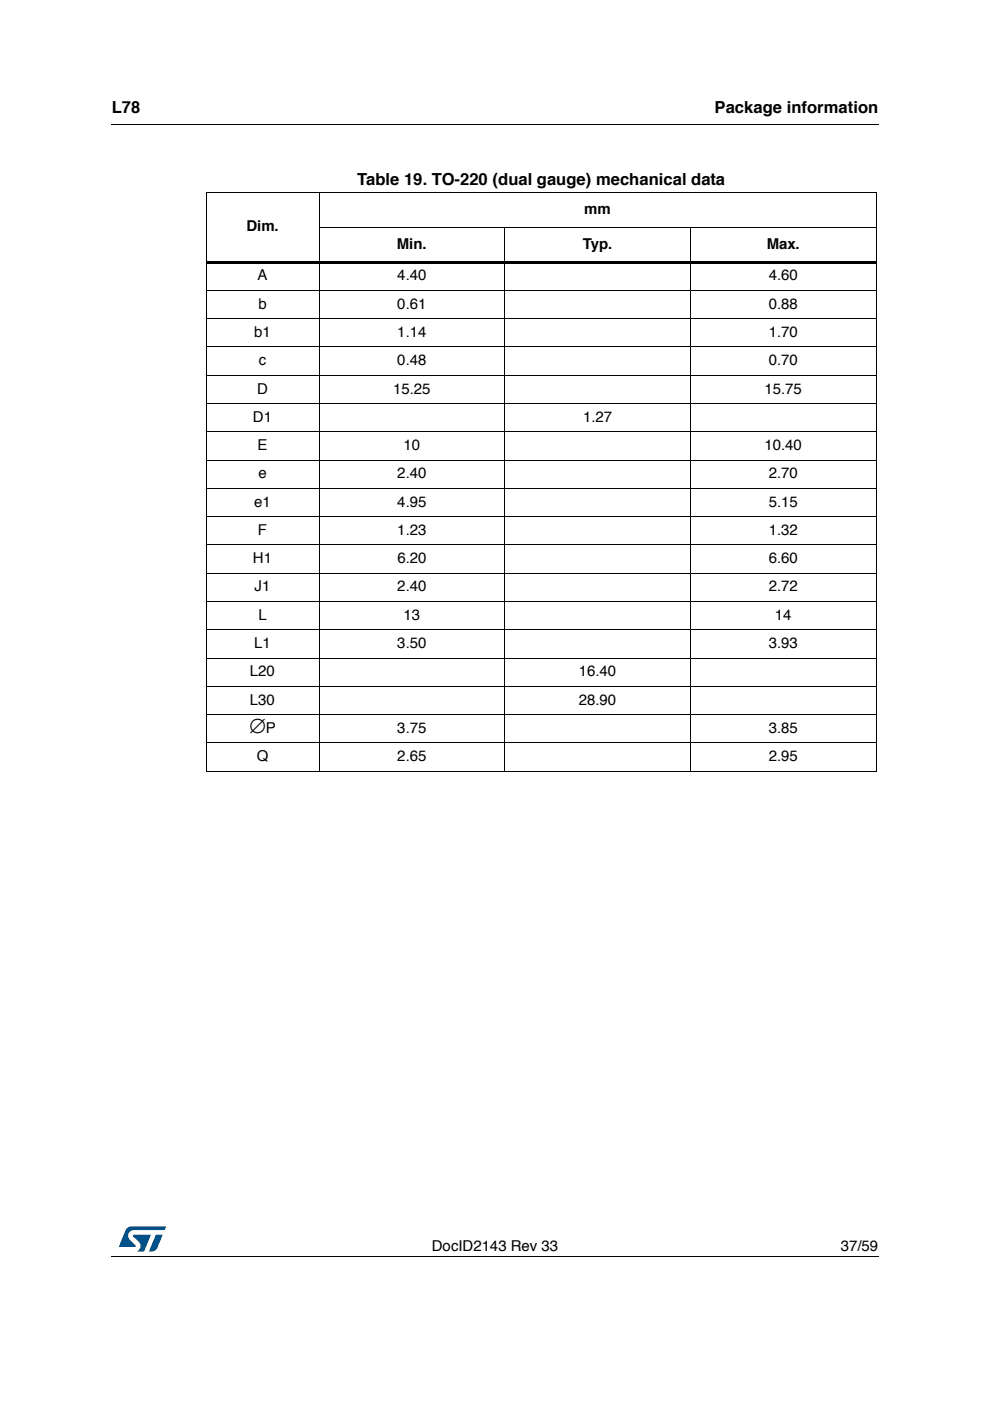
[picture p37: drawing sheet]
<svg xmlns="http://www.w3.org/2000/svg" width="210mm" height="297mm" viewBox="0 0 210 297" stroke-linecap="round" stroke-linejoin="round" font-family="sans-serif">
<defs><g id="words">
<text font-size="4.2" x="52.9" y="155.4">∅</text>
<g font-size="3.5">
<text x="23.7" y="23.9">L78</text>
<text x="151.5" y="23.9">Package information</text>
<text x="75.7" y="39.2">Table 19. TO-220 (dual gauge) mechanical data</text>
</g>
<g font-size="3.2">
<text x="123.9" y="45.3">mm</text>
<text x="52.2" y="49">Dim.</text>
<text x="84.2" y="52.7">Min.</text>
<text x="123.6" y="52.7">Typ.</text>
<text x="162.6" y="52.7">Max.</text>
<text x="54.6" y="59.4">A</text>
<text x="84.2" y="59.4">4.40</text>
<text x="163" y="59.4">4.60</text>
<text x="54.8" y="65.4">b</text>
<text x="84.2" y="65.4">0.61</text>
<text x="163" y="65.4">0.88</text>
<text x="53.9" y="71.4">b1</text>
<text x="84.2" y="71.4">1.14</text>
<text x="163" y="71.4">1.70</text>
<text x="54.9" y="77.4">c</text>
<text x="84.2" y="77.4">0.48</text>
<text x="163" y="77.4">0.70</text>
<text x="54.5" y="83.4">D</text>
<text x="83.4" y="83.4">15.25</text>
<text x="162.1" y="83.4">15.75</text>
<text x="53.6" y="89.4">D1</text>
<text x="123.6" y="89.4">1.27</text>
<text x="54.6" y="95.4">E</text>
<text x="85.6" y="95.4">10</text>
<text x="162.1" y="95.4">10.40</text>
<text x="54.8" y="101.4">e</text>
<text x="84.2" y="101.4">2.40</text>
<text x="163" y="101.4">2.70</text>
<text x="53.9" y="107.4">e1</text>
<text x="84.2" y="107.4">4.95</text>
<text x="163" y="107.4">5.15</text>
<text x="54.7" y="113.4">F</text>
<text x="84.2" y="113.4">1.23</text>
<text x="163" y="113.4">1.32</text>
<text x="53.6" y="119.4">H1</text>
<text x="84.2" y="119.4">6.20</text>
<text x="163" y="119.4">6.60</text>
<text x="54" y="125.4">J1</text>
<text x="84.2" y="125.4">2.40</text>
<text x="163" y="125.4">2.72</text>
<text x="54.8" y="131.4">L</text>
<text x="85.6" y="131.4">13</text>
<text x="164.3" y="131.4">14</text>
<text x="53.9" y="137.4">L1</text>
<text x="84.2" y="137.4">3.50</text>
<text x="163" y="137.4">3.93</text>
<text x="53" y="143.4">L20</text>
<text x="122.7" y="143.4">16.40</text>
<text x="53" y="149.4">L30</text>
<text x="122.7" y="149.4">28.90</text>
<text x="56.3" y="155.4">P</text>
<text x="84.2" y="155.4">3.75</text>
<text x="163" y="155.4">3.85</text>
<text x="54.4" y="161.4">Q</text>
<text x="84.2" y="161.4">2.65</text>
<text x="163" y="161.4">2.95</text>
<text x="91.6" y="265.1">DocID2143 Rev 33</text>
<text x="178.3" y="265.1">37/59</text>
</g>
</g></defs>
<path d="M23.6 26.2l.1 .2zM23.6 266.3l.1 .1z" fill="#000"/>
<path d="M23.7 26.3h162.6M23.7 266.4h162.6" fill="none" stroke="#000" stroke-width=".21"/>
<path d="M25.2 260h10v5.3h-10z" fill="#fff"/>
<g fill="#005189">
<path d="M26.8 260.5l1.1-.5 7.3 .1-.3 .7h-6.5a1.31 1.31 0 0 0-1.2 1.1 1.31 1.31 0 0 0 .8 1.4l.7 .7v.3l-3.5 .1z"/>
<path d="M33.1 261.8h1.4l-.7 1.6a2.16 2.16 0 0 1-1.3 1.9l-.9-.1z"/>
<path d="M28.2 261.8l3.8 .1-1.4 3.3-1.6 .1a1.43 1.43 0 0 0 .6-1.7l-1.4-1.4z"/>
</g>
<g fill="none" stroke="#000" stroke-width=".21">
<path d="M43.6 40.7h142.2M43.7 40.8v122.6M67.6 48.1h118.2M67.6 40.6v123M107 48v115.6M146.4 48v115.6M185.8 40.8v122.6M43.6 61.6h142.2M43.6 67.6h142.2M43.6 73.5h142.2M43.6 79.5h142.2M43.6 85.6h142.2"/>
<path d="M43.6 91.5h142.2M43.6 97.5h142.2M43.6 103.5h142.2M43.6 109.5h142.2M43.6 115.5h142.2M43.6 121.5h142.2M43.6 127.5h142.2M43.6 133.5h142.2M43.6 139.5h142.2M43.6 145.5h142.2M43.6 151.5h142.2M43.6 157.5h142.2"/>
<path d="M43.6 163.5h142.2"/>
</g>
<path d="M43.6 55.3h142.2v.5h-142.2z" fill="#000"/>
<use href="#words"/>
</svg>
